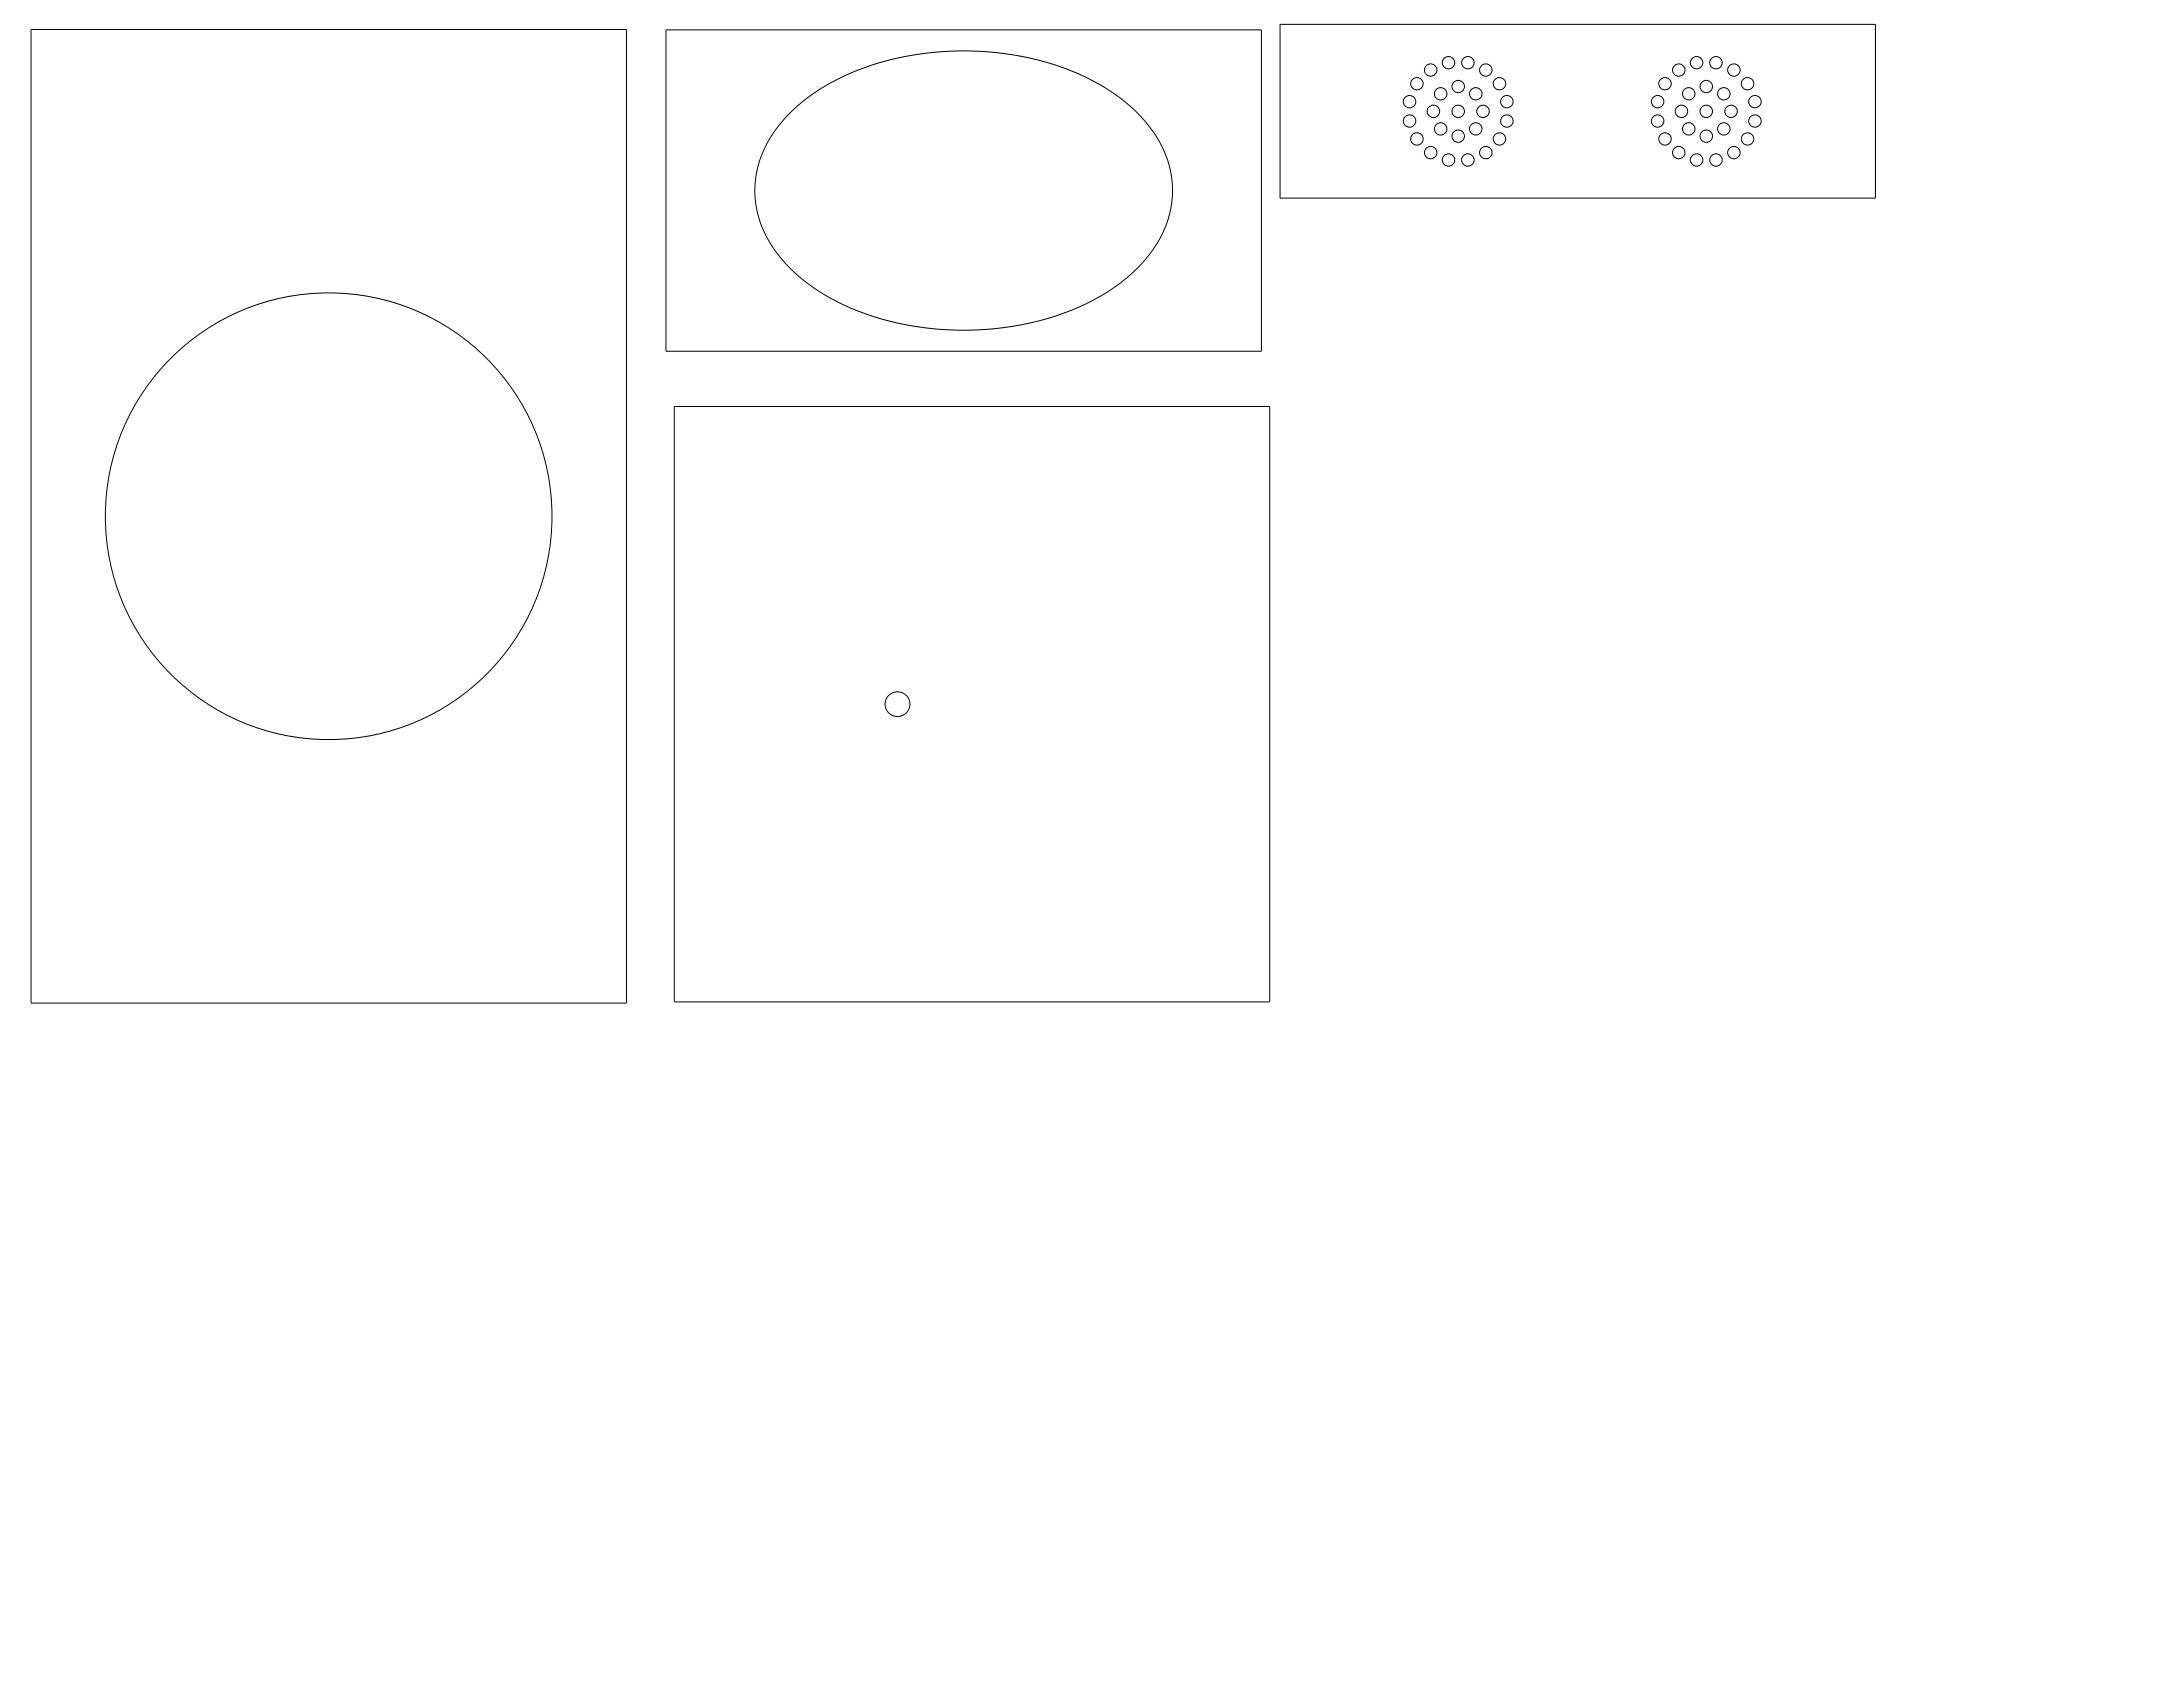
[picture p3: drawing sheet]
<svg xmlns="http://www.w3.org/2000/svg" width="1118mm" height="864mm" viewBox="0 0 1118 864" stroke-linecap="round" stroke-linejoin="round" font-family="sans-serif">
<!-- layer: Visible -->
<g fill="none" stroke="#000" stroke-width=".51">
<path d="M16 15h305v498h-305zM341 15h305v165h-305zM655 12h305v89h-305zM405 57a125 125 0 0 1 81-31 135 135 0 0 1 90 26 57 57 0 0 1 24 52 65 65 0 0 1-30 44 145 145 0 0 1-106 18 111 111 0 0 1-64-33 52 52 0 0 1 3-73zM345 208h305v305h-305z"/>
<circle cx="732" cy="36" r="3"/>
<circle cx="742" cy="32" r="3"/>
<circle cx="751" cy="32" r="3"/>
<circle cx="761" cy="36" r="3"/>
<circle cx="859" cy="36" r="3"/>
<circle cx="869" cy="32" r="3"/>
<circle cx="878" cy="32" r="3"/>
<circle cx="888" cy="36" r="3"/>
<circle cx="722" cy="52" r="3"/>
<circle cx="725" cy="43" r="3"/>
<circle cx="734" cy="57" r="3"/>
<circle cx="738" cy="48" r="3"/>
<circle cx="747" cy="57" r="3"/>
<circle cx="747" cy="44" r="3"/>
<circle cx="756" cy="48" r="3"/>
<circle cx="759" cy="57" r="3"/>
<circle cx="768" cy="43" r="3"/>
<circle cx="771" cy="52" r="3"/>
<circle cx="849" cy="52" r="3"/>
<circle cx="852" cy="43" r="3"/>
<circle cx="861" cy="57" r="3"/>
<circle cx="865" cy="48" r="3"/>
<circle cx="874" cy="44" r="3"/>
<circle cx="874" cy="57" r="3"/>
<circle cx="883" cy="48" r="3"/>
<circle cx="886" cy="57" r="3"/>
<circle cx="895" cy="43" r="3"/>
<circle cx="898" cy="52" r="3"/>
<circle cx="722" cy="62" r="3"/>
<circle cx="725" cy="71" r="3"/>
<circle cx="732" cy="78" r="3"/>
<circle cx="738" cy="66" r="3"/>
<circle cx="747" cy="70" r="3"/>
<circle cx="756" cy="66" r="3"/>
<circle cx="761" cy="78" r="3"/>
<circle cx="768" cy="71" r="3"/>
<circle cx="771" cy="62" r="3"/>
<circle cx="849" cy="62" r="3"/>
<circle cx="852" cy="71" r="3"/>
<circle cx="859" cy="78" r="3"/>
<circle cx="865" cy="66" r="3"/>
<circle cx="874" cy="70" r="3"/>
<circle cx="883" cy="66" r="3"/>
<circle cx="888" cy="78" r="3"/>
<circle cx="895" cy="71" r="3"/>
<circle cx="898" cy="62" r="3"/>
<circle cx="742" cy="82" r="3"/>
<circle cx="751" cy="82" r="3"/>
<circle cx="869" cy="82" r="3"/>
<circle cx="878" cy="82" r="3"/>
<circle cx="168" cy="264" r="114"/>
<circle cx="460" cy="360" r="6"/>
</g>
</svg>
